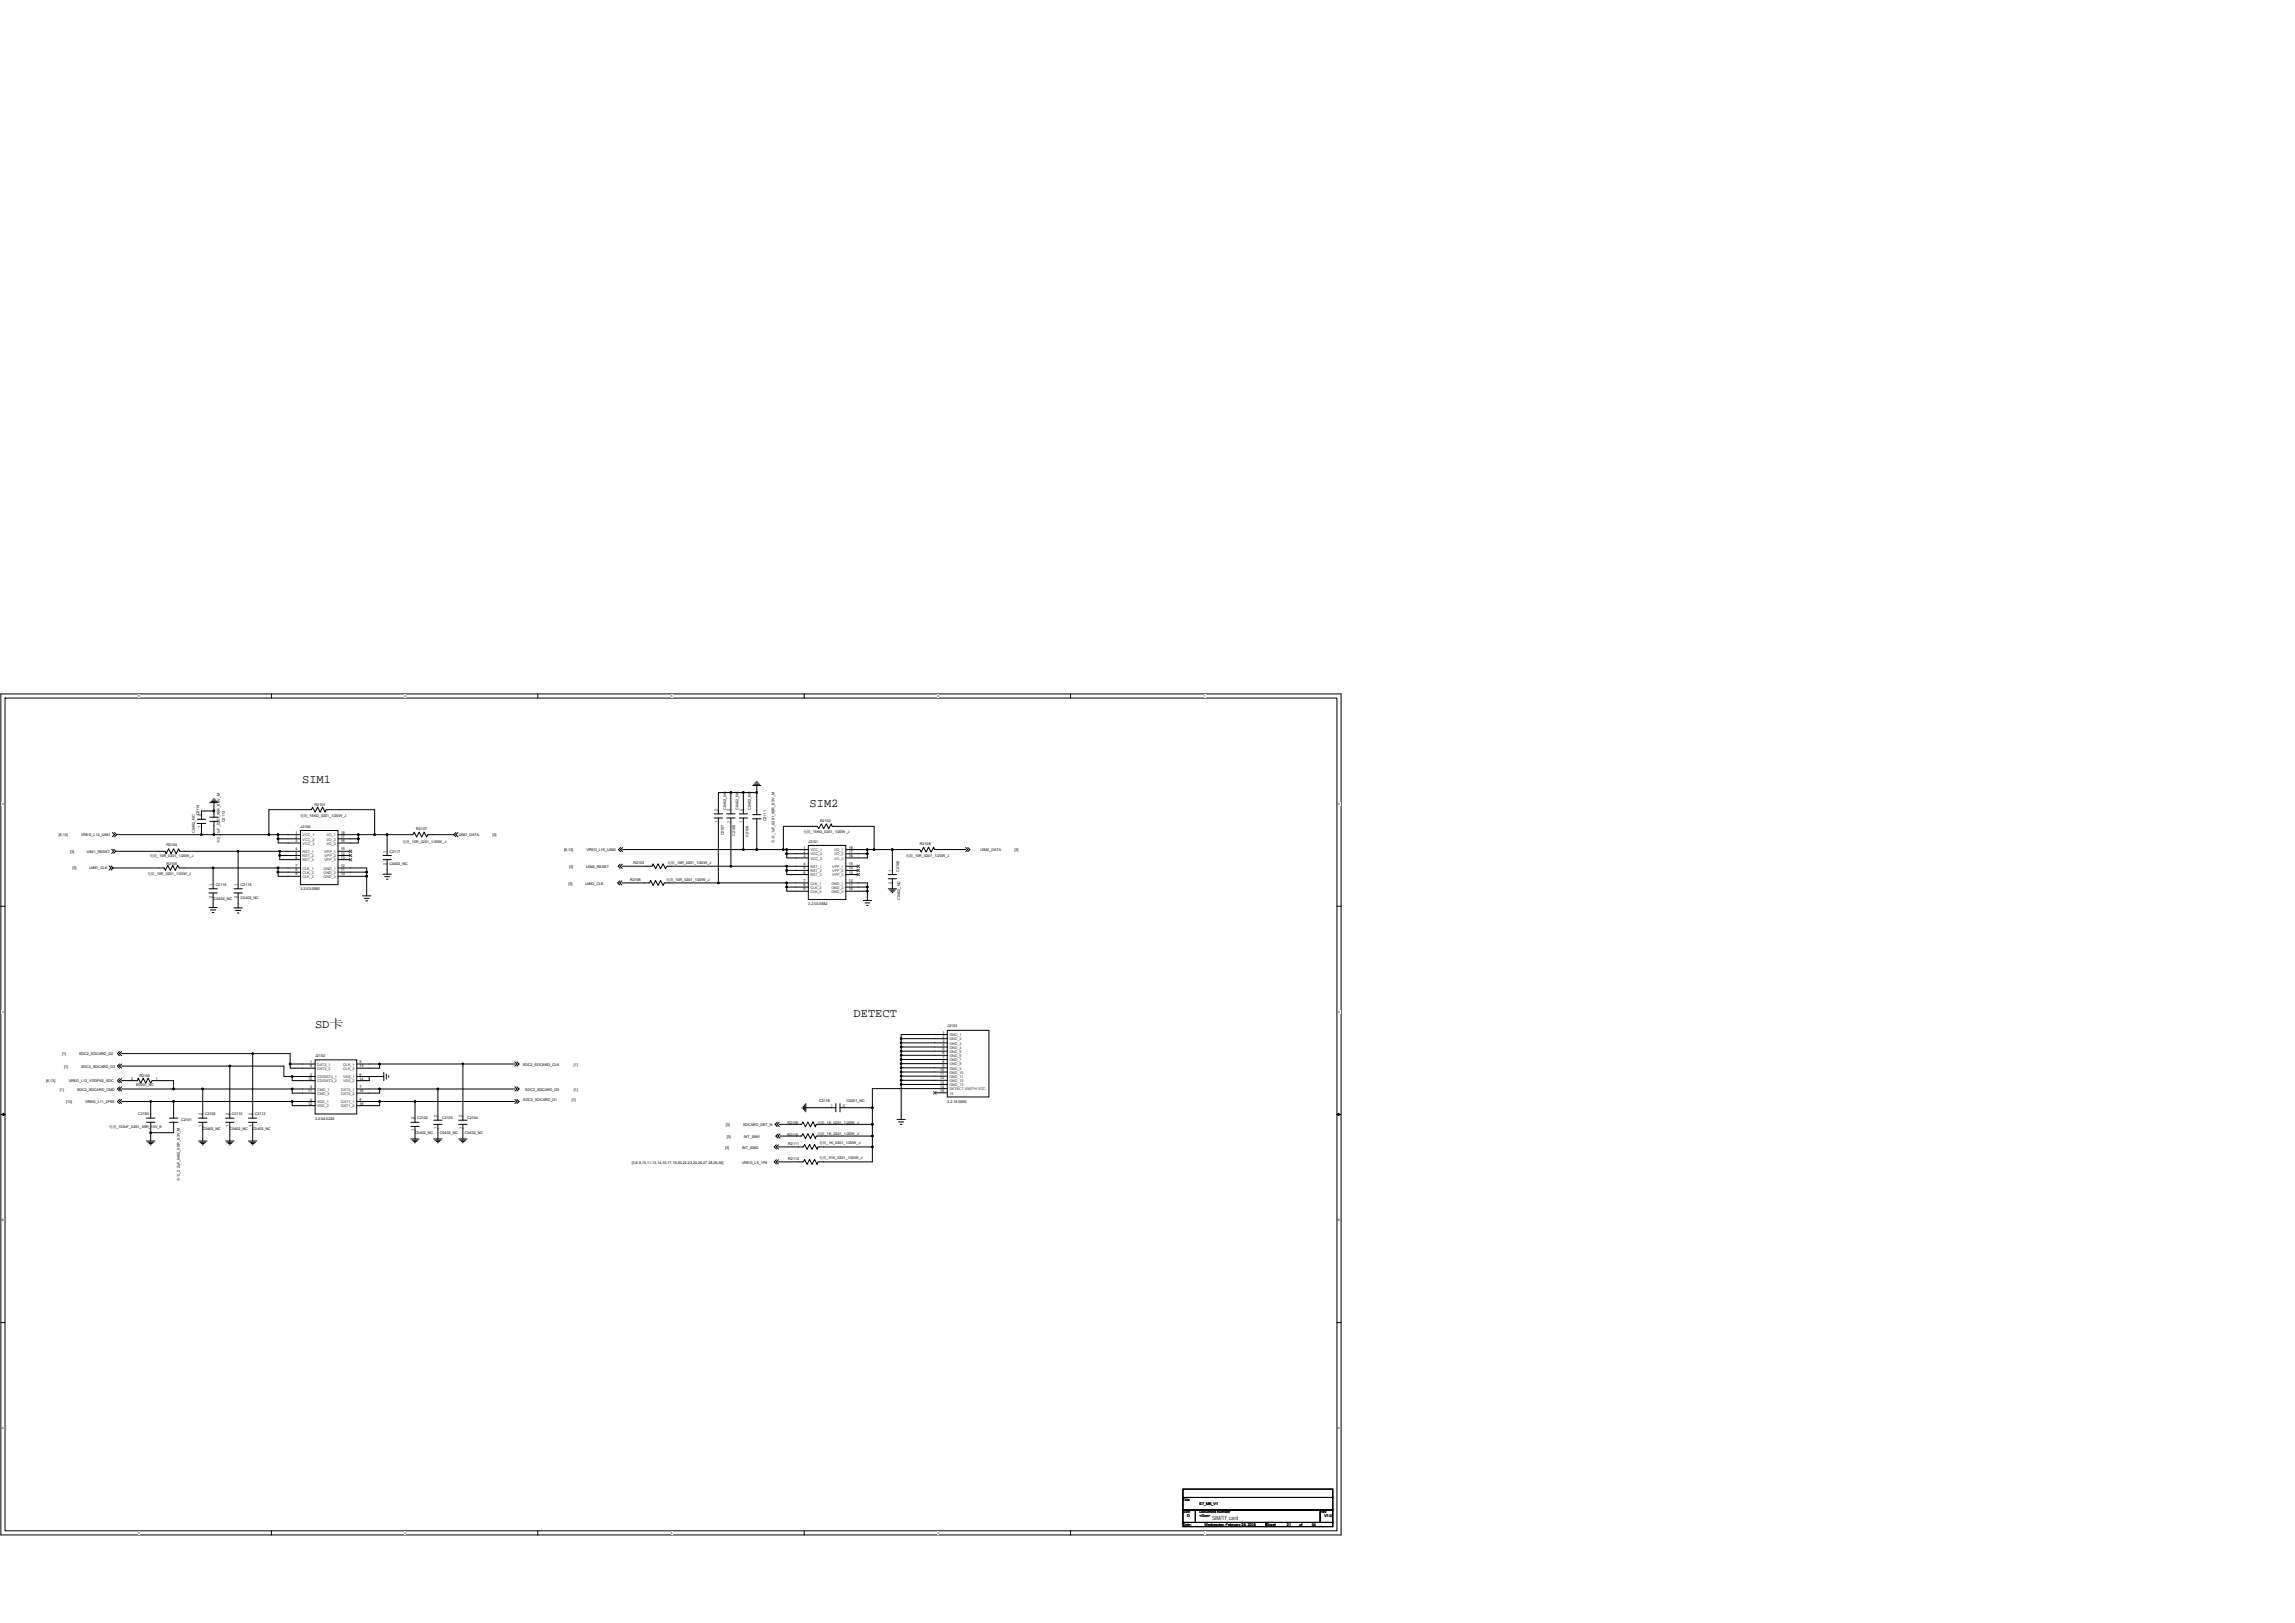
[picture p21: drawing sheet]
<svg xmlns="http://www.w3.org/2000/svg" width="420mm" height="297mm" viewBox="0 0 420 297" stroke-linecap="round" stroke-linejoin="round" font-family="sans-serif">
<defs><g id="words">
<g font-size="2.2">
<text x="55.3" y="143.2">SIM1</text>
<text x="148.2" y="147.6">SIM2</text>
<text x="57.7" y="188.1">SD卡</text>
<text x="156.3" y="186.2">DETECT</text>
</g>
<text font-size="1.1" x="221.9" y="278.1">SIM/TF card</text>
<g font-size=".7">
<text x="36.5" y="149.2" transform="rotate(-90 36.5 149.2)">C2114</text>
<text x="36.7" y="149.4" transform="rotate(-90 36.7 149.4)">2</text>
<text x="54.9" y="149.6">电阻_15KΩ_0201_1/20W_J</text>
<text x="57.6" y="147.4">R2101</text>
<text x="131.3" y="148.4" transform="rotate(-90 131.3 148.4)">2</text>
<text x="132.9" y="148.2" transform="rotate(-90 132.9 148.2)">C0402_NC</text>
<text x="133.6" y="148.4" transform="rotate(-90 133.6 148.4)">2</text>
<text x="135.2" y="148.2" transform="rotate(-90 135.2 148.2)">C0402_NC</text>
<text x="135.9" y="148.4" transform="rotate(-90 135.9 148.4)">2</text>
<text x="137.5" y="148.2" transform="rotate(-90 137.5 148.2)">C0402_NC</text>
<text x="10.7" y="153">[6,13]</text>
<text x="14.9" y="153">VREG_L14_UIM1</text>
<text x="30.5" y="154.7">R2104</text>
<text x="35.7" y="152.4" transform="rotate(-90 35.7 152.4)">C0402_NC</text>
<text x="36.7" y="151.6" transform="rotate(-90 36.7 151.6)">1</text>
<text x="40.3" y="154.3" transform="rotate(-90 40.3 154.3)">电容_1uF_0201_X5R_6.3V_M</text>
<text x="41.2" y="150.5" transform="rotate(-90 41.2 150.5)">C2113</text>
<text x="54.1" y="152.6">1</text>
<text x="54.1" y="153.4">2</text>
<text x="54.1" y="154.1">3</text>
<text x="54.1" y="155.6">4</text>
<text x="55" y="151.5">J2100</text>
<text x="62.4" y="155.6">15</text>
<text x="62.4" y="154.1">16</text>
<text x="62.4" y="153.4">17</text>
<text x="62.4" y="152.6">18</text>
<text x="73.7" y="154.2">电阻_10R_0201_1/20W_J</text>
<text x="76.2" y="151.8">R2107</text>
<text x="84" y="153">UIM1_DATA</text>
<text x="90.2" y="153">[3]</text>
<text x="103.3" y="155.8">[6,13]</text>
<text x="107.4" y="155.8">VREG_L15_UIM2</text>
<text x="131.3" y="150.6" transform="rotate(-90 131.3 150.6)">1</text>
<text x="132.5" y="152.9" transform="rotate(-90 132.5 152.9)">C2107</text>
<text x="133.6" y="150.6" transform="rotate(-90 133.6 150.6)">1</text>
<text x="134.6" y="153" transform="rotate(-90 134.6 153)">C2108</text>
<text x="135.9" y="150.6" transform="rotate(-90 135.9 150.6)">1</text>
<text x="137" y="153.1" transform="rotate(-90 137 153.1)">C2109</text>
<text x="140.2" y="150.3" transform="rotate(-90 140.2 150.3)">C2111</text>
<text x="141.8" y="154.2" transform="rotate(-90 141.8 154.2)">电容_1uF_0201_X5R_6.3V_M</text>
<text x="147.1" y="155.3">1</text>
<text x="147.1" y="152.5">电阻_15KΩ_0201_1/20W_J</text>
<text x="148" y="154.2">J2101</text>
<text x="150.1" y="150.5">R2102</text>
<text x="155.4" y="155.3">18</text>
<text x="168.4" y="154.6">R2108</text>
<text x="179.5" y="155.8">UIM2_DATA</text>
<text x="185.7" y="155.8">[3]</text>
<text x="12.8" y="156">[3]</text>
<text x="13.3" y="159.1">[3]</text>
<text x="15.9" y="156">UIM1_RESET</text>
<text x="16.4" y="159.1">UIM1_CLK</text>
<text x="27" y="160.2">电阻_10R_0201_1/20W_J</text>
<text x="27.4" y="156.9">电阻_10R_0201_1/20W_J</text>
<text x="30.5" y="158.2">R2105</text>
<text x="54.1" y="156.4">5</text>
<text x="54.1" y="157.2">6</text>
<text x="54.1" y="158.7">7</text>
<text x="54.1" y="159.4">8</text>
<text x="54.1" y="160.2">9</text>
<text x="62.4" y="160.2">10</text>
<text x="62.4" y="159.4">11</text>
<text x="62.4" y="158.7">12</text>
<text x="62.4" y="157.2">13</text>
<text x="62.4" y="156.4">14</text>
<text x="70.7" y="158.2" transform="rotate(-90 70.7 158.2)">2</text>
<text x="70.7" y="156" transform="rotate(-90 70.7 156)">1</text>
<text x="71.3" y="156.1">C2117</text>
<text x="71.3" y="158.4">C0402_NC</text>
<text x="104.1" y="161.9">[3]</text>
<text x="104.2" y="158.9">[3]</text>
<text x="107.2" y="161.9">UIM2_CLK</text>
<text x="107.3" y="158.9">UIM2_RESET</text>
<text x="115.4" y="161.3">R2106</text>
<text x="116" y="158.1">R2103</text>
<text x="121.9" y="161.3">电阻_10R_0201_1/20W_J</text>
<text x="122.2" y="158.1">电阻_10R_0201_1/20W_J</text>
<text x="147.1" y="156.1">2</text>
<text x="147.1" y="156.8">3</text>
<text x="147.1" y="158.4">4</text>
<text x="147.1" y="159.1">5</text>
<text x="147.1" y="159.9">6</text>
<text x="147.1" y="161.4">7</text>
<text x="155.4" y="161.4">12</text>
<text x="155.4" y="159.9">13</text>
<text x="155.4" y="159.1">14</text>
<text x="155.4" y="158.4">15</text>
<text x="155.4" y="156.8">16</text>
<text x="155.4" y="156.1">17</text>
<text x="163.2" y="161.7" transform="rotate(-90 163.2 161.7)">2</text>
<text x="163.2" y="159.5" transform="rotate(-90 163.2 159.5)">1</text>
<text x="164.6" y="159.6" transform="rotate(-90 164.6 159.6)">C2106</text>
<text x="165.8" y="156.9">电阻_10R_0201_1/20W_J</text>
<text x="38.9" y="164.3" transform="rotate(-90 38.9 164.3)">2</text>
<text x="38.9" y="162.1" transform="rotate(-90 38.9 162.1)">1</text>
<text x="39.2" y="164.7">C0402_NC</text>
<text x="39.5" y="162.2">C2116</text>
<text x="43.4" y="164.3" transform="rotate(-90 43.4 164.3)">2</text>
<text x="43.4" y="162.1" transform="rotate(-90 43.4 162.1)">1</text>
<text x="44.1" y="162.2">C2115</text>
<text x="44.1" y="164.5">C0402_NC</text>
<text x="55" y="163">3.2.03.0582</text>
<text x="147.1" y="162.2">8</text>
<text x="147.1" y="162.9">9</text>
<text x="148" y="165.7">3.2.03.0582</text>
<text x="155.4" y="162.9">10</text>
<text x="155.4" y="162.2">11</text>
<text x="164.8" y="164.6" transform="rotate(-90 164.8 164.6)">C0402_NC</text>
<text x="172.5" y="189.2">1</text>
<text x="172.5" y="189.9">2</text>
<text x="172.5" y="190.7">3</text>
<text x="172.5" y="191.5">4</text>
<text x="173.4" y="188">J2103</text>
<text x="11.4" y="193.1">[1]</text>
<text x="11.7" y="195.4">[1]</text>
<text x="14.5" y="193.1">SDC2_SDCARD_D2</text>
<text x="14.9" y="195.4">SDC2_SDCARD_D3</text>
<text x="24" y="197.6">2</text>
<text x="25.5" y="197.2">R2100</text>
<text x="28.5" y="197.6">1</text>
<text x="56.4" y="197.6">10</text>
<text x="56.8" y="194.6">1</text>
<text x="56.8" y="195.3">9</text>
<text x="56.8" y="196.8">2</text>
<text x="57.7" y="193.4">J2102</text>
<text x="65.8" y="194.6">5</text>
<text x="65.8" y="195.3">13</text>
<text x="65.8" y="196.8">6</text>
<text x="65.8" y="197.6">14</text>
<text x="95.7" y="195.1">SDC2_SDCARD_CLK</text>
<text x="105.1" y="195.1">[1]</text>
<text x="172.1" y="196">10</text>
<text x="172.1" y="196.8">11</text>
<text x="172.1" y="197.5">12</text>
<text x="172.5" y="192.2">5</text>
<text x="172.5" y="193">6</text>
<text x="172.5" y="193.7">7</text>
<text x="172.5" y="194.5">8</text>
<text x="172.5" y="195.3">9</text>
<text x="8.5" y="198.1">[6,13]</text>
<text x="11" y="199.6">[1]</text>
<text x="12.1" y="201.9">[13]</text>
<text x="12.6" y="198.1">VREG_L12_VDDPX2_SDC</text>
<text x="14.1" y="199.6">SDC2_SDCARD_CMD</text>
<text x="15.6" y="201.9">VREG_L11_2P95</text>
<text x="24.9" y="198.8">R0201_NC</text>
<text x="56.4" y="199.9">11</text>
<text x="56.4" y="202.2">12</text>
<text x="56.8" y="199.1">3</text>
<text x="56.8" y="201.4">4</text>
<text x="65.8" y="199.1">7</text>
<text x="65.8" y="199.9">15</text>
<text x="65.8" y="201.4">8</text>
<text x="65.8" y="202.2">16</text>
<text x="95.8" y="201.5">SDC2_SDCARD_D1</text>
<text x="96.2" y="199.6">SDC2_SDCARD_D0</text>
<text x="104.7" y="201.5">[1]</text>
<text x="105.1" y="199.6">[1]</text>
<text x="150" y="201.7">C2118</text>
<text x="152.1" y="202.6">1</text>
<text x="154.3" y="202.6">2</text>
<text x="155" y="201.7">C0201_NC</text>
<text x="172.1" y="198.3">13</text>
<text x="172.1" y="199.1">14</text>
<text x="172.1" y="199.8">15</text>
<text x="173.4" y="201.8">3.2.16.0069</text>
<text x="20" y="206.4">电容_100nF_0201_X5R_10V_K</text>
<text x="25.3" y="204.1">C2100</text>
<text x="33.2" y="205.3">C2101</text>
<text x="36.9" y="206.3" transform="rotate(-90 36.9 206.3)">1</text>
<text x="36.9" y="204.1" transform="rotate(-90 36.9 204.1)">2</text>
<text x="37.1" y="206.8">C0402_NC</text>
<text x="37.5" y="204.1">C2105</text>
<text x="41.9" y="206.3" transform="rotate(-90 41.9 206.3)">1</text>
<text x="41.9" y="204.1" transform="rotate(-90 41.9 204.1)">2</text>
<text x="42.1" y="206.8">C0402_NC</text>
<text x="42.4" y="204.1">C2110</text>
<text x="46.1" y="206.3" transform="rotate(-90 46.1 206.3)">1</text>
<text x="46.1" y="204.1" transform="rotate(-90 46.1 204.1)">2</text>
<text x="46.3" y="206.8">C0402_NC</text>
<text x="46.6" y="204.1">C2112</text>
<text x="57.7" y="205">3.2.04.0220</text>
<text x="75.8" y="207.1" transform="rotate(-90 75.8 207.1)">1</text>
<text x="75.8" y="204.9" transform="rotate(-90 75.8 204.9)">2</text>
<text x="76" y="207.5">C0402_NC</text>
<text x="76.4" y="204.9">C2102</text>
<text x="80" y="206.7" transform="rotate(-90 80 206.7)">1</text>
<text x="80" y="204.5" transform="rotate(-90 80 204.5)">2</text>
<text x="80.5" y="207.5">C0402_NC</text>
<text x="80.9" y="204.9">C2103</text>
<text x="84.6" y="206.7" transform="rotate(-90 84.6 206.7)">1</text>
<text x="84.6" y="204.5" transform="rotate(-90 84.6 204.5)">2</text>
<text x="85.1" y="207.5">C0402_NC</text>
<text x="85.5" y="204.9">C2104</text>
<text x="132.9" y="206.1">[3]</text>
<text x="133" y="208.2">[3]</text>
<text x="136" y="206.1">SDCARD_DET_N</text>
<text x="136.2" y="208.2">INT_SIM1</text>
<text x="144.2" y="207.9">R2110</text>
<text x="144.2" y="205.6">R2109</text>
<text x="144.3" y="209.6">R2111</text>
<text x="149.7" y="207.8">电阻_1K_0201_1/20W_J</text>
<text x="149.7" y="205.6">电阻_1K_0201_1/20W_J</text>
<text x="150" y="209.4">电阻_1K_0201_1/20W_J</text>
<text x="115.7" y="213">[3,6,9,10,11,13,14,15,17,19,20,22,23,24,26,27,28,29,30]</text>
<text x="132.7" y="210.2">[3]</text>
<text x="135.9" y="213">VREG_L5_1P8</text>
<text x="135.9" y="210.2">INT_SIM2</text>
<text x="144.3" y="212.3">R2112</text>
<text x="150" y="212.2">电阻_51K_0201_1/20W_J</text>
<text x="32.9" y="216.2" transform="rotate(-90 32.9 216.2)">电容_2.2uF_0402_X5R_6.3V_M</text>
<text x="216.6" y="274.7">Title</text>
<text x="219.6" y="275.4">E7_MB_V1</text>
<text x="216.6" y="277">Size</text>
<text x="216.6" y="279.3">Date:</text>
<text x="217.3" y="277.7">D</text>
<text x="219.6" y="277">Document Number</text>
<text x="219.6" y="277.7">&lt;Doc&gt;</text>
<text x="220.5" y="279.3">Wednesday, February 28, 2018</text>
<text x="231.8" y="279.3">Sheet</text>
<text x="235.6" y="279.3">21</text>
<text x="237.9" y="279.3">of</text>
<text x="240.2" y="279.3">34</text>
<text x="241.7" y="277">Rev</text>
<text x="242.5" y="277.7">V1.0</text>
</g>
<g font-size=".7" fill="#333">
<text x="55.4" y="153.1">VCC_1</text>
<text x="55.4" y="153.8">VCC_2</text>
<text x="55.4" y="154.6">VCC_3</text>
<text x="59.8" y="154.6">I/O_3</text>
<text x="59.8" y="153.8">I/O_2</text>
<text x="59.8" y="153.1">I/O_1</text>
<text x="148.4" y="155.8">VCC_1</text>
<text x="152.8" y="155.8">I/O_1</text>
<text x="55.4" y="156.1">RST_1</text>
<text x="55.4" y="156.9">RST_2</text>
<text x="55.4" y="157.6">RST_3</text>
<text x="55.4" y="159.2">CLK_1</text>
<text x="55.4" y="159.9">CLK_2</text>
<text x="55.4" y="160.7">CLK_3</text>
<text x="59.2" y="160.7">GND_3</text>
<text x="59.2" y="159.9">GND_2</text>
<text x="59.2" y="159.2">GND_1</text>
<text x="59.4" y="157.6">VPP_3</text>
<text x="59.4" y="156.9">VPP_2</text>
<text x="59.4" y="156.1">VPP_1</text>
<text x="148.4" y="156.6">VCC_2</text>
<text x="148.4" y="157.3">VCC_3</text>
<text x="148.4" y="158.9">RST_1</text>
<text x="148.4" y="159.6">RST_2</text>
<text x="148.4" y="160.4">RST_3</text>
<text x="148.4" y="161.9">CLK_1</text>
<text x="152.2" y="161.9">GND_1</text>
<text x="152.4" y="160.4">VPP_3</text>
<text x="152.4" y="159.6">VPP_2</text>
<text x="152.4" y="158.9">VPP_1</text>
<text x="152.8" y="157.3">I/O_3</text>
<text x="152.8" y="156.6">I/O_2</text>
<text x="148.4" y="162.7">CLK_2</text>
<text x="148.4" y="163.4">CLK_3</text>
<text x="152.2" y="163.4">GND_3</text>
<text x="152.2" y="162.7">GND_2</text>
<text x="173.8" y="189.7">GND_1</text>
<text x="173.8" y="190.4">GND_2</text>
<text x="173.8" y="191.2">GND_3</text>
<text x="173.8" y="191.9">GND_4</text>
<text x="58.1" y="195.1">DAT2_1</text>
<text x="58.1" y="195.8">DAT2_2</text>
<text x="58.1" y="197.3">CD/DAT3_1</text>
<text x="62.8" y="197.3">VSS_1</text>
<text x="62.9" y="195.1">CLK_1</text>
<text x="62.9" y="195.8">CLK_2</text>
<text x="173.8" y="192.7">GND_5</text>
<text x="173.8" y="193.5">GND_6</text>
<text x="173.8" y="194.2">GND_7</text>
<text x="173.8" y="195">GND_8</text>
<text x="173.8" y="195.7">GND_9</text>
<text x="173.8" y="196.5">GND_10</text>
<text x="173.8" y="197.3">GND_11</text>
<text x="58.1" y="198.1">CD/DAT3_2</text>
<text x="58.1" y="199.6">CMD_1</text>
<text x="58.1" y="200.4">CMD_2</text>
<text x="58.1" y="201.9">VDD_1</text>
<text x="58.1" y="202.7">VDD_2</text>
<text x="62.5" y="199.6">DAT0_1</text>
<text x="62.5" y="200.4">DAT0_2</text>
<text x="62.5" y="201.9">DAT1_1</text>
<text x="62.5" y="202.7">DAT1_2</text>
<text x="62.8" y="198.1">VSS_2</text>
<text x="173.8" y="198">GND_12</text>
<text x="173.8" y="198.8">GND_13</text>
<text x="173.8" y="199.6">DETECT SWITH VCC</text>
<text x="173.8" y="200.3">15</text>
</g>
<g font-size=".5">
<text x="25.3" y="127.6">5</text>
<text x="74.1" y="127.6">4</text>
<text x="122.8" y="127.6">3</text>
<text x="171.6" y="127.6">2</text>
<text x="220.4" y="127.6">1</text>
<text x=".3" y="147.3">D</text>
<text x="245" y="147.3">D</text>
<text x=".3" y="185.4">C</text>
<text x="245" y="185.4">C</text>
<text x=".3" y="223.5">B</text>
<text x="245" y="223.5">B</text>
<text x=".3" y="261.6">A</text>
<text x="245" y="261.6">A</text>
<text x="25.3" y="280.7">5</text>
<text x="74.1" y="280.7">4</text>
<text x="122.8" y="280.7">3</text>
<text x="171.6" y="280.7">2</text>
<text x="220.4" y="280.7">1</text>
</g>
</g></defs>
<path d="M.2 127h245.3v153.9h-245.3zM.9 127.8h243.9v152.4h-243.9z" fill="none" stroke="#000" stroke-width=".18"/>
<g fill="#fff">
<path d="M25.3 127.1h.3v.6h-.3z"/>
<path d="M25.3 280.2h.3v.6h-.3z"/>
</g>
<path d="M49.7 127v.8M49.7 280.2v.7" fill="none" stroke="#000" stroke-width=".18"/>
<g fill="#fff">
<path d="M74.1 127.1h.3v.6h-.3z"/>
<path d="M74.1 280.2h.3v.6h-.3z"/>
</g>
<path d="M98.5 127v.8M98.5 280.2v.7" fill="none" stroke="#000" stroke-width=".18"/>
<g fill="#fff">
<path d="M122.8 127.1h.3v.6h-.3z"/>
<path d="M122.8 280.2h.3v.6h-.3z"/>
</g>
<path d="M147.2 127v.8M147.2 280.2v.7" fill="none" stroke="#000" stroke-width=".18"/>
<g fill="#fff">
<path d="M171.6 127.1h.3v.6h-.3z"/>
<path d="M171.6 280.2h.3v.6h-.3z"/>
</g>
<path d="M196 127v.8M196 280.2v.7" fill="none" stroke="#000" stroke-width=".18"/>
<g fill="#fff">
<path d="M220.4 127.1h.3v.6h-.3z"/>
<path d="M220.4 280.2h.3v.6h-.3z"/>
<path d="M.3 146.8h.4v.6h-.4z"/>
<path d="M245 146.8h.3v.6h-.3z"/>
<path d="M.3 184.9h.4v.6h-.4z"/>
<path d="M245 184.9h.3v.6h-.3z"/>
</g>
<path d="M.2 165.9h.7M244.8 165.9h.7" fill="none" stroke="#000" stroke-width=".18"/>
<g fill="#fff">
<path d="M.3 223h.4v.6h-.4z"/>
<path d="M245 223h.3v.6h-.3z"/>
</g>
<path d="M.2 204h.7M244.8 204h.7" fill="none" stroke="#000" stroke-width=".18"/>
<path d="M.5 203.7l.4 .3-.4 .2zM244.8 204l.3-.3v.5z" fill="#000" stroke="#000" stroke-width=".18"/>
<g fill="#fff">
<path d="M.3 261.1h.4v.6h-.4z"/>
<path d="M245 261.1h.3v.6h-.3z"/>
</g>
<g fill="none" stroke="#000" stroke-width=".18">
<path d="M20 158.5l.4 .4-.4 .3M20.4 158.5l.3 .4M20.4 155.4l.4 .4-.4 .4M20.6 152.4l.4 .4-.4 .3M20.7 158.9l-.3 .3M20.8 155.4l.4 .4M21 152.4l.3 .4M21.2 155.8h8.8M21.2 155.8l-.4 .4M21.3 152.8h15.6M21.3 152.8l-.3 .3M29.9 158.9h-9.2"/>
<path d="M29.9 158.9h.1M29.9 158.9h.2l.2 .4 .4-.9 .5 .9 .4-.9 .5 .9 .4-.9 .3 .5h.1M30 155.8h.1M30 155.8h.3l.1 .5 .5-1 .4 1 .5-1 .4 1 .5-1 .2 .5h.2M32.9 158.9h6.1M32.9 158.9h.1M33.1 155.8h.1M33.1 155.8h10.5M36.1 150.7h1.5M36.1 149.9h1.5M36.9 150.7h.1M36.9 149.9h.1"/>
<path d="M36.9 150.7v2.1M36.9 152.8h2.3M38.4 146.9h1.5M38.4 149.6h1.5M38.4 150.3h1.5M38.6 146.7h1.1M38.9 146.4h.6M39 158.9h11.9M39 158.9v3.8M39.1 146.2h.2M39.2 149.6h.1M39.2 150.3h.1"/>
<path d="M39.2 148.4v1.2M39.2 150.3v2.5M39.2 148.4h-2.3v1.5M39.2 146.9v1.5M39.2 152.8h10M43.6 155.8v6.9M43.6 155.8h7.6M49.2 152.8h1.7M50.9 152.8v.7M50.9 152.8h4.1M50.9 153.5h4.1M50.9 153.5v.8h4.1"/>
<path d="M50.9 158.9h4.1M50.9 158.9v.7h4.1M50.9 159.6v.8h4.1M51.2 156.6v.7h3.8M51.2 155.8v.8M51.2 155.8h3.8M51.2 156.6h3.8M55 152h6.9v9.9h-6.9zM56.8 148.2h.2l.2-.5 .5 .9 .5-.9 .4 .9 .5-.9 .4 .9 .2-.4h.2M56.8 148.2h.1M56.8 148.2h-7.6v4.6M59.9 148.2h.1"/>
<path d="M59.9 148.2h8.7v4.6M61.9 159.6h5.2M61.9 158.9h5.2v1.5M61.9 157.3h2.3M61.9 156.6h2.3M61.9 155.8h2.3M61.9 153.5h3.7M61.9 152.8h3.7M65.6 153.5v.8h-3.7M65.6 152.8v.7M65.6 152.8h3M68.6 152.8h2.3"/>
<path d="M70.1 160h1.5M70.1 156.6h1.5M70.1 157.3h1.5M70.9 157.3v2.7M70.9 156.6h.1M70.9 157.3h.1M70.9 152.8v3.8M70.9 152.8h4.5M75.4 152.8h.2l.2-.5 .5 .9 .4-.9 .5 .9 .4-.9 .5 .9 .2-.4h.2M75.4 152.8h.1M78.5 152.8h.1M78.5 152.8h4.6"/>
<path d="M83.1 152.8l.3 .3M83.4 152.4l-.3 .4M83.8 152.4l-.4 .4 .4 .3M113.5 158.2l-.3 .3 .3 .4M113.6 155.1l-.4 .4 .4 .4M113.9 158.2l-.4 .3 .4 .4M113.9 158.5h5.3M114 155.1l-.4 .4 .4 .4M114 155.5h22.1M119.2 158.5h.1M119.2 158.5h.2l.2-.4 .4 .9 .5-.9 .4 .9 .5-.9 .4 .9 .3-.5h.1M122.2 158.5h11.6"/>
<path d="M122.2 158.5h.1M130.8 149.7h1.5M130.8 148.9h1.5M131.5 149.7h.1M131.5 148.9h.1M131.5 149.7v11.9M133 149.7h1.6M133 148.9h1.6M133.8 149.7h.1M133.8 148.9h.1M133.8 149.7v8.8M133.8 145.1h2.3"/>
<path d="M133.8 158.5h10.2M133.8 145.1h-2.3v3.8M133.8 145.1v3.8M135.3 149.7h1.6M135.3 148.9h1.6M136.1 145.1h2.4M136.1 155.5h2.4M136.1 149.7h.1M136.1 148.9h.1M136.1 149.7v5.8M136.1 145.1v3.8M137.8 143.8h1.5"/>
<path d="M137.8 149.1h1.5M137.8 149.9h1.5M138 143.5h1.1M138.2 143.3h.6M138.5 143.1h.1M138.5 145.1v4M138.5 149.9v5.6M138.5 143.8v1.3M138.5 155.5h4.9M138.5 149.1h.1M138.5 149.9h.1M143.4 155.5h.6"/>
<path d="M144 155.5h4M144 155.5v.8h4M144 156.3v.7h4M144 158.5h4M144 159.3h4M144 159.3v.8h4M144 158.5v.8M148 154.7h6.8v9.9h-6.8zM149.5 151.2h.1M149.5 151.2h.2l.2 .5 .5-.9 .4 .9 .5-.9 .4 .9 .5-.9 .1 .4h.3M149.5 151.2h-6.1v4.3M152.6 151.2h.1"/>
<path d="M152.6 151.2h7.4v4.3M154.8 159.3h2.3M154.8 158.5h2.3M154.8 156.3h4M154.8 155.5h4M158.8 156.3v.7h-4M158.8 155.5v.8M158.8 155.5h1.2M160 155.5h3.4M163.4 155.5h4.9M163.4 155.5v4.6M168.3 155.5h.1"/>
<path d="M168.3 155.5h.1l.2 .5 .5-1 .5 1 .4-1 .5 1 .4-1 .2 .5h.2M171.3 155.5h.1M171.3 155.5h5.5M176.8 155.1l.4 .4-.4 .4M177.2 155.1l.4 .4-.4 .4M38.3 166.1h1.5M38.3 162.7h1.5M38.3 163.4h1.5M38.6 166.5h.9M38.9 167h.3M39 163.4v2.7M39 162.7h.1"/>
<path d="M39 163.4h.1M42.8 166.2h1.6M42.8 162.7h1.6M42.8 163.4h1.6M43.1 166.6h1M43.4 167.1h.3M43.6 162.7h.1M43.6 163.4h.1M43.6 163.4v2.8M61.9 160.4h5.2M66.4 164h1.5M66.7 164.4h.9"/>
<path d="M67 164.9h.3M67.1 160.4v3.6M70.4 160.4h.9M70.7 160.9h.3M113.5 161.2l-.4 .4 .4 .4M113.8 161.6h4.9M113.8 161.2l-.3 .4 .3 .4M118.7 161.6h.1M118.7 161.6h.2l.2-.5 .5 1 .4-1 .5 1 .4-1 .5 1 .2-.5h.2M121.8 161.6h.1M121.8 161.6h9.7M131.5 161.6h12.5"/>
<path d="M144 161.6h4M144 161.6v.7h4M144 162.3v.8h4M154.8 163.1h4M154.8 162.3h4M154.8 161.6h4v.7M154.8 160.1h2.3M158 164.8h1.6M158.4 165.2h.9M158.7 165.7h.3M158.8 163.1v1.7M158.8 162.3v.8"/>
<path d="M162.6 162.7h1.5M162.6 160.1h1.5M162.6 160.8h1.5M162.8 162.9h1.1M163.1 163.1h.6M163.3 163.3h.2M163.4 160.1h.1M163.4 160.8h.1M163.4 160.8v1.9M21.9 198.9l-.4 .4 .4 .4M21.9 197.4l-.4 .4 .4 .4M21.9 194.7l-.4 .4 .4 .4"/>
<path d="M21.9 192.4l-.4 .4 .4 .4M22.3 197.8h2.6M22.3 199.3h9.5M22.3 195.1h19.8M22.3 198.9l-.4 .4 .4 .4M22.3 197.4l-.4 .4 .4 .4M22.3 194.7l-.4 .4 .4 .4M22.3 192.4l-.4 .4 .4 .4M22.3 192.8h24M24.9 197.8h.1M24.9 197.8h.3l.1-.5 .5 .9 .4-.9 .5 .9 .4-.9 .5 .9 .2-.4h.2M28 197.8h.1"/>
<path d="M28 197.8h3.8v1.5M31.8 199.3h5.3M37.1 199.3v5.3M37.1 199.3h16.4M42.1 195.1v9.5M42.1 195.1h9.9v1.9h1.5M46.3 192.8v11.8M46.3 192.8h6.8v1.9M53.1 194.7h4.6M53.1 194.7v.8h4.6M53.5 199.3h4.2M53.5 199.3v.8h4.2"/>
<path d="M53.5 197h4.2M53.5 197v.8h4.2M57.7 194h7.6v9.9h-7.6zM65.3 194.7h4.2M65.3 197h2.3M65.3 199.3h4.2M67.6 197v.8h-2.3M69.5 194.7h15.2M69.5 194.7v.8h-4.2M69.5 199.3v.8h-4.2M69.5 199.3h10.7M70.3 197h-2.7"/>
<path d="M70.3 196.3v1.5M70.7 196.6v.9M71.2 196.9v.3M80.2 199.3v5.7M80.2 199.3h14.1M84.7 194.7v10.3M84.7 194.7h9.6M94.3 198.9l.3 .4-.3 .4M94.3 194.4l.3 .3-.3 .4M94.6 198.9l.4 .4-.4 .4M94.6 194.4l.4 .3-.4 .4M165 190.1h8.4"/>
<path d="M165 190.9h8.4M165 191.6h8.4M165 192.4h8.4M165 193.1h8.4M165 193.9h8.4M165 194.7h8.4M165 195.4h8.4M165 196.2h8.4M165 197h8.4M165 197.7h8.4M165 198.5h8.4M165 198.5v6.4"/>
<path d="M165 196.2v.8M165 197v.7M165 190.1v.8M165 190.9v.7M165 191.6v.8M165 192.4v.7M165 193.1v.8M165 193.9v.8M165 194.7v.7M165 195.4v.8M165 197.7v.8M173.4 188.6h7.6v12.2h-7.6z"/>
<path d="M173.4 189.3h-8.4v.8M173.4 199.2h-13.7v3.5M21.9 201.2l-.4 .4 .4 .4M22.3 201.2l-.4 .4 .4 .4M22.3 201.6h5.3M26.8 208.8h1.6M26.8 205.4h1.6M26.8 204.6h1.6M27.1 209.1h1M27.3 209.3h.6M27.5 209.5h.2M27.6 205.4h.1"/>
<path d="M27.6 204.6h.1M27.6 205.4v1.9M27.6 201.6v3M27.6 207.3v1.5M27.6 201.6h4.2M31 205.4h1.5M31 204.6h1.5M31.8 205.4h.1M31.8 204.6h.1M31.8 205.4v1.9h-4.2M31.8 201.6v3M31.8 201.6h21.7"/>
<path d="M36.4 208.8h1.5M36.4 205.4h1.5M36.4 204.6h1.5M36.6 209.1h1M36.8 209.3h.6M37 209.5h.2M37.1 205.4v3.4M37.1 205.4h.1M37.1 204.6h.1M41.3 208.8h1.5M41.3 205.4h1.5M41.3 204.6h1.5"/>
<path d="M41.5 209.1h1.1M41.8 209.3h.6M42 209.5h.2M42.1 205.4h.1M42.1 204.6h.1M42.1 205.4v3.4M45.5 208.8h1.5M45.5 205.4h1.5M45.5 204.6h1.5M45.7 209.1h1.1M46 209.3h.6M46.2 209.5h.1"/>
<path d="M46.3 205.4v3.4M46.3 205.4h.1M46.3 204.6h.1M53.5 201.6h4.2M53.5 201.6v.8h4.2M65.3 201.6h4.2M69.5 201.6v.8h-4.2M69.5 201.6h6.5M75.2 208.4h1.5M75.2 206.2h1.5M75.2 205.4h1.5M75.4 208.7h1.1"/>
<path d="M75.7 208.9h.6M75.9 209.1h.2M76 206.2h.1M76 205.4h.1M76 206.2v2.2M76 201.6v3.8M76 201.6h18.3M79.4 208.4h1.5M79.4 205.8h1.5M79.4 205h1.5M79.6 208.7h1.1M79.9 208.9h.6"/>
<path d="M80.1 209.1h.2M80.2 205.8h.1M80.2 205h.1M80.2 205.8v2.6M84 208.4h1.5M84 205.8h1.5M84 205h1.5M84.2 208.7h1.1M84.4 208.9h.6M84.7 209.1h.1M84.7 205.8v2.6M84.7 205.8h.1"/>
<path d="M84.7 205h.1M94.3 201.2l.3 .4-.3 .4M94.6 201.2l.4 .4-.4 .4M142.1 212.3l-.4 .3 .4 .4M142.1 209.5l-.4 .4 .4 .4M142.3 205.4l-.4 .4 .4 .4M142.4 207.5l-.4 .4 .4 .4M142.5 212.3l-.4 .3 .4 .4M142.5 209.5l-.4 .4 .4 .4M142.5 209.9h4.4M142.5 212.6h4.4M142.7 205.4l-.4 .4 .4 .4"/>
<path d="M142.7 205.8h3.9M142.8 207.5l-.4 .4 .4 .4M142.8 207.9h3.8M146.6 207.9h.1M146.6 207.9h.2l.2-.4 .5 .9 .4-.9 .5 .9 .4-.9 .5 .9 .1-.5h.3M146.6 205.8h.1M146.6 205.8h.2l.2-.5 .5 .9 .4-.9 .5 .9 .4-.9 .5 .9 .1-.4h.3M146.8 202.7v.1M146.9 209.9h.1M146.9 212.6h.1M146.9 209.9h.2l.2-.5 .5 1 .4-1 .5 1 .4-1 .5 1 .1-.5h.3M146.9 212.6h.2l.2-.4 .5 .9 .4-.9 .5 .9 .4-.9 .5 .9 .1-.5h.3"/>
<path d="M147.1 202.4v.7M147.3 202.2v1.1M147.5 202v1.5M147.5 202.7h5.5M149.7 207.9h.1M149.7 207.9h10M149.7 205.8h.1M149.7 205.8h10M150 209.9h.1M150 212.6h.1M150 209.9h9.7M153 202.7h.1"/>
<path d="M153 202v1.5M153.8 202v1.5M153.8 202.7h.1M153.8 202.7h5.9M159.7 209.9v2.7h-9.7M159.7 202.7v3.1M159.7 205.8v2.1M159.7 207.9v2M164.2 204.9h1.5M164.5 205.3h.9M164.8 205.8h.3M171.1 200h2.3"/>
<path d="M.2 242.1h.7M244.8 242.1h.7M216.6 272.5h27.4v1.6h-27.4zM216.6 274.1h27.4v2.3h-27.4zM216.6 276.4h2.3v2.2h-2.3zM216.6 278.6h15.2v.8h-15.2zM218.9 276.4h22.8v2.2h-22.8zM231.8 278.6h12.2v.8h-12.2zM241.7 276.4h2.3v2.2h-2.3z"/>
</g>
<g fill="none" stroke="#4c4c4c" stroke-width=".18">
<path d="M63.9 157.1l.5 .5M63.9 156.3l.5 .5M63.9 155.6l.5 .5M64.4 157.1l-.5 .5M64.4 156.3l-.5 .5M64.4 155.6l-.5 .5M156.9 159.8l.5 .5M156.9 159.1l.5 .5M156.9 158.3l.5 .5M157.4 159.8l-.5 .5M157.4 159.1l-.5 .5M157.4 158.3l-.5 .5"/>
<path d="M170.9 199.8l.5 .5M171.4 199.8l-.5 .5"/>
</g>
<g fill="#000" stroke="#000" stroke-width=".18">
<path d="M36.8 152.6h.2v.2h-.2z" fill-rule="evenodd"/>
<path d="M36.8 152.6h.2v.2h-.2z" fill-rule="evenodd"/>
<path d="M38.9 158.7h.2v.2h-.2z" fill-rule="evenodd"/>
<path d="M38.9 158.7h.2v.2h-.2z" fill-rule="evenodd"/>
<path d="M39.1 148.3h.2v.2h-.2z" fill-rule="evenodd"/>
<path d="M39.1 152.6h.2v.2h-.2z" fill-rule="evenodd"/>
<path d="M39.1 148.3h.2v.2h-.2z" fill-rule="evenodd"/>
<path d="M39.1 152.6h.2v.2h-.2z" fill-rule="evenodd"/>
<path d="M43.5 155.7h.2v.2h-.2z" fill-rule="evenodd"/>
<path d="M43.5 155.7h.2v.2h-.2z" fill-rule="evenodd"/>
<path d="M49.1 152.6h.2v.2h-.2z" fill-rule="evenodd"/>
<path d="M49.1 152.6h.2v.2h-.2z" fill-rule="evenodd"/>
<path d="M50.8 158.7h.2v.2h-.2z" fill-rule="evenodd"/>
<path d="M50.8 159.5h.2v.2h-.2z" fill-rule="evenodd"/>
<path d="M50.8 153.4h.2v.2h-.2z" fill-rule="evenodd"/>
<path d="M50.8 152.6h.2v.2h-.2z" fill-rule="evenodd"/>
<path d="M50.8 158.7h.2v.2h-.2z" fill-rule="evenodd"/>
<path d="M50.8 159.5h.2v.2h-.2z" fill-rule="evenodd"/>
<path d="M50.8 153.4h.2v.2h-.2z" fill-rule="evenodd"/>
<path d="M50.8 152.6h.2v.2h-.2z" fill-rule="evenodd"/>
<path d="M51.1 155.7h.2v.2h-.2z" fill-rule="evenodd"/>
<path d="M51.1 156.5h.2v.2h-.2z" fill-rule="evenodd"/>
<path d="M51.1 155.7h.2v.2h-.2z" fill-rule="evenodd"/>
<path d="M51.1 156.5h.2v.2h-.2z" fill-rule="evenodd"/>
<path d="M65.5 153.4h.2v.2h-.2z" fill-rule="evenodd"/>
<path d="M65.5 152.6h.2v.2h-.2z" fill-rule="evenodd"/>
<path d="M65.5 153.4h.2v.2h-.2z" fill-rule="evenodd"/>
<path d="M65.5 152.6h.2v.2h-.2z" fill-rule="evenodd"/>
<path d="M67 159.5h.2v.2h-.2z" fill-rule="evenodd"/>
<path d="M67 159.5h.2v.2h-.2z" fill-rule="evenodd"/>
<path d="M68.5 152.6h.2v.2h-.2z" fill-rule="evenodd"/>
<path d="M68.5 152.6h.2v.2h-.2z" fill-rule="evenodd"/>
<path d="M70.8 152.6h.2v.2h-.2z" fill-rule="evenodd"/>
<path d="M70.8 152.6h.2v.2h-.2z" fill-rule="evenodd"/>
<path d="M133.7 144.9h.2v.2h-.2z" fill-rule="evenodd"/>
<path d="M133.7 144.9h.2v.2h-.2z" fill-rule="evenodd"/>
<path d="M136 144.9h.2v.2h-.2z" fill-rule="evenodd"/>
<path d="M136 144.9h.2v.2h-.2z" fill-rule="evenodd"/>
<path d="M138.4 144.9h.2v.2h-.2z" fill-rule="evenodd"/>
<path d="M138.4 144.9h.2v.2h-.2z" fill-rule="evenodd"/>
<path d="M143.3 155.4h.2v.2h-.2z" fill-rule="evenodd"/>
<path d="M143.3 155.4h.2v.2h-.2z" fill-rule="evenodd"/>
<path d="M143.9 155.4h.2v.2h-.2z" fill-rule="evenodd"/>
<path d="M143.9 156.1h.2v.3h-.2z" fill-rule="evenodd"/>
<path d="M143.9 159.2h.2v.2h-.2z" fill-rule="evenodd"/>
<path d="M143.9 158.4h.2v.2h-.2z" fill-rule="evenodd"/>
<path d="M143.9 155.4h.2v.2h-.2z" fill-rule="evenodd"/>
<path d="M143.9 156.1h.2v.3h-.2z" fill-rule="evenodd"/>
<path d="M143.9 159.2h.2v.2h-.2z" fill-rule="evenodd"/>
<path d="M143.9 158.4h.2v.2h-.2z" fill-rule="evenodd"/>
<path d="M158.7 155.4h.2v.2h-.2z" fill-rule="evenodd"/>
<path d="M158.7 156.1h.2v.3h-.2z" fill-rule="evenodd"/>
<path d="M158.7 155.4h.2v.2h-.2z" fill-rule="evenodd"/>
<path d="M158.7 156.1h.2v.3h-.2z" fill-rule="evenodd"/>
<path d="M159.9 155.4h.2v.2h-.2z" fill-rule="evenodd"/>
<path d="M159.9 155.4h.2v.2h-.2z" fill-rule="evenodd"/>
<path d="M163.3 155.4h.2v.2h-.2z" fill-rule="evenodd"/>
<path d="M163.3 155.4h.2v.2h-.2z" fill-rule="evenodd"/>
<path d="M67 160.3h.2v.2h-.2z" fill-rule="evenodd"/>
<path d="M67 160.3h.2v.2h-.2z" fill-rule="evenodd"/>
<path d="M143.9 162.2h.2v.2h-.2z" fill-rule="evenodd"/>
<path d="M143.9 161.5h.2v.2h-.2z" fill-rule="evenodd"/>
<path d="M143.9 162.2h.2v.2h-.2z" fill-rule="evenodd"/>
<path d="M143.9 161.5h.2v.2h-.2z" fill-rule="evenodd"/>
<path d="M158.7 163h.2v.2h-.2z" fill-rule="evenodd"/>
<path d="M158.7 162.2h.2v.2h-.2z" fill-rule="evenodd"/>
<path d="M158.7 163h.2v.2h-.2z" fill-rule="evenodd"/>
<path d="M158.7 162.2h.2v.2h-.2z" fill-rule="evenodd"/>
<path d="M31.7 199.2h.2v.2h-.2z" fill-rule="evenodd"/>
<path d="M31.7 199.2h.2v.2h-.2z" fill-rule="evenodd"/>
<path d="M37 199.2h.2v.2h-.2z" fill-rule="evenodd"/>
<path d="M37 199.2h.2v.2h-.2z" fill-rule="evenodd"/>
<path d="M42 195h.2v.2h-.2z" fill-rule="evenodd"/>
<path d="M42 195h.2v.2h-.2z" fill-rule="evenodd"/>
<path d="M46.1 192.7h.2v.2h-.2z" fill-rule="evenodd"/>
<path d="M46.1 192.7h.2v.2h-.2z" fill-rule="evenodd"/>
<path d="M53 194.6h.2v.2h-.2z" fill-rule="evenodd"/>
<path d="M53 194.6h.2v.2h-.2z" fill-rule="evenodd"/>
<path d="M53.4 199.2h.2v.2h-.2z" fill-rule="evenodd"/>
<path d="M53.4 196.9h.2v.2h-.2z" fill-rule="evenodd"/>
<path d="M53.4 199.2h.2v.2h-.2z" fill-rule="evenodd"/>
<path d="M53.4 196.9h.2v.2h-.2z" fill-rule="evenodd"/>
<path d="M69.4 199.2h.2v.2h-.2z" fill-rule="evenodd"/>
<path d="M69.4 194.6h.2v.2h-.2z" fill-rule="evenodd"/>
<path d="M69.4 199.2h.2v.2h-.2z" fill-rule="evenodd"/>
<path d="M69.4 194.6h.2v.2h-.2z" fill-rule="evenodd"/>
<path d="M80.1 199.2h.2v.2h-.2z" fill-rule="evenodd"/>
<path d="M80.1 199.2h.2v.2h-.2z" fill-rule="evenodd"/>
<path d="M84.6 194.6h.2v.2h-.2z" fill-rule="evenodd"/>
<path d="M84.6 194.6h.2v.2h-.2z" fill-rule="evenodd"/>
<path d="M164.9 196.1h.2v.2h-.2z" fill-rule="evenodd"/>
<path d="M164.9 196.8h.2v.2h-.2z" fill-rule="evenodd"/>
<path d="M164.9 198.4h.2v.2h-.2z" fill-rule="evenodd"/>
<path d="M164.9 190h.2v.2h-.2z" fill-rule="evenodd"/>
<path d="M164.9 190.7h.2v.2h-.2z" fill-rule="evenodd"/>
<path d="M164.9 191.5h.2v.2h-.2z" fill-rule="evenodd"/>
<path d="M164.9 192.3h.2v.2h-.2z" fill-rule="evenodd"/>
<path d="M164.9 193h.2v.2h-.2z" fill-rule="evenodd"/>
<path d="M164.9 193.8h.2v.2h-.2z" fill-rule="evenodd"/>
<path d="M164.9 195.3h.2v.2h-.2z" fill-rule="evenodd"/>
<path d="M164.9 194.6h.2v.2h-.2z" fill-rule="evenodd"/>
<path d="M164.9 197.6h.2v.2h-.2z" fill-rule="evenodd"/>
<path d="M164.9 196.1h.2v.2h-.2z" fill-rule="evenodd"/>
<path d="M164.9 196.8h.2v.2h-.2z" fill-rule="evenodd"/>
<path d="M164.9 198.4h.2v.2h-.2z" fill-rule="evenodd"/>
<path d="M164.9 190h.2v.2h-.2z" fill-rule="evenodd"/>
<path d="M164.9 190.7h.2v.2h-.2z" fill-rule="evenodd"/>
<path d="M164.9 191.5h.2v.2h-.2z" fill-rule="evenodd"/>
<path d="M164.9 192.3h.2v.2h-.2z" fill-rule="evenodd"/>
<path d="M164.9 193h.2v.2h-.2z" fill-rule="evenodd"/>
<path d="M164.9 193.8h.2v.2h-.2z" fill-rule="evenodd"/>
<path d="M164.9 195.3h.2v.2h-.2z" fill-rule="evenodd"/>
<path d="M164.9 194.6h.2v.2h-.2z" fill-rule="evenodd"/>
<path d="M164.9 197.6h.2v.2h-.2z" fill-rule="evenodd"/>
<path d="M27.5 201.5h.2v.2h-.2z" fill-rule="evenodd"/>
<path d="M27.5 207.2h.2v.2h-.2z" fill-rule="evenodd"/>
<path d="M27.5 201.5h.2v.2h-.2z" fill-rule="evenodd"/>
<path d="M27.5 207.2h.2v.2h-.2z" fill-rule="evenodd"/>
<path d="M31.7 201.5h.2v.2h-.2z" fill-rule="evenodd"/>
<path d="M31.7 201.5h.2v.2h-.2z" fill-rule="evenodd"/>
<path d="M53.4 201.5h.2v.2h-.2z" fill-rule="evenodd"/>
<path d="M53.4 201.5h.2v.2h-.2z" fill-rule="evenodd"/>
<path d="M69.4 201.5h.2v.2h-.2z" fill-rule="evenodd"/>
<path d="M69.4 201.5h.2v.2h-.2z" fill-rule="evenodd"/>
<path d="M75.9 201.5h.2v.2h-.2z" fill-rule="evenodd"/>
<path d="M75.9 201.5h.2v.2h-.2z" fill-rule="evenodd"/>
<path d="M159.6 207.8h.2v.2h-.2z" fill-rule="evenodd"/>
<path d="M159.6 209.8h.2v.2h-.2z" fill-rule="evenodd"/>
<path d="M159.6 207.8h.2v.2h-.2z" fill-rule="evenodd"/>
<path d="M159.6 209.8h.2v.2h-.2z" fill-rule="evenodd"/>
<circle cx="133.8" cy="158.5" r=".15"/>
<circle cx="136.1" cy="155.5" r=".15"/>
<circle cx="138.5" cy="155.5" r=".15"/>
<circle cx="131.5" cy="161.6" r=".15"/>
<circle cx="159.7" cy="205.8" r=".15"/>
<circle cx="159.7" cy="202.7" r=".15"/>
</g>
<use href="#words"/>
</svg>
